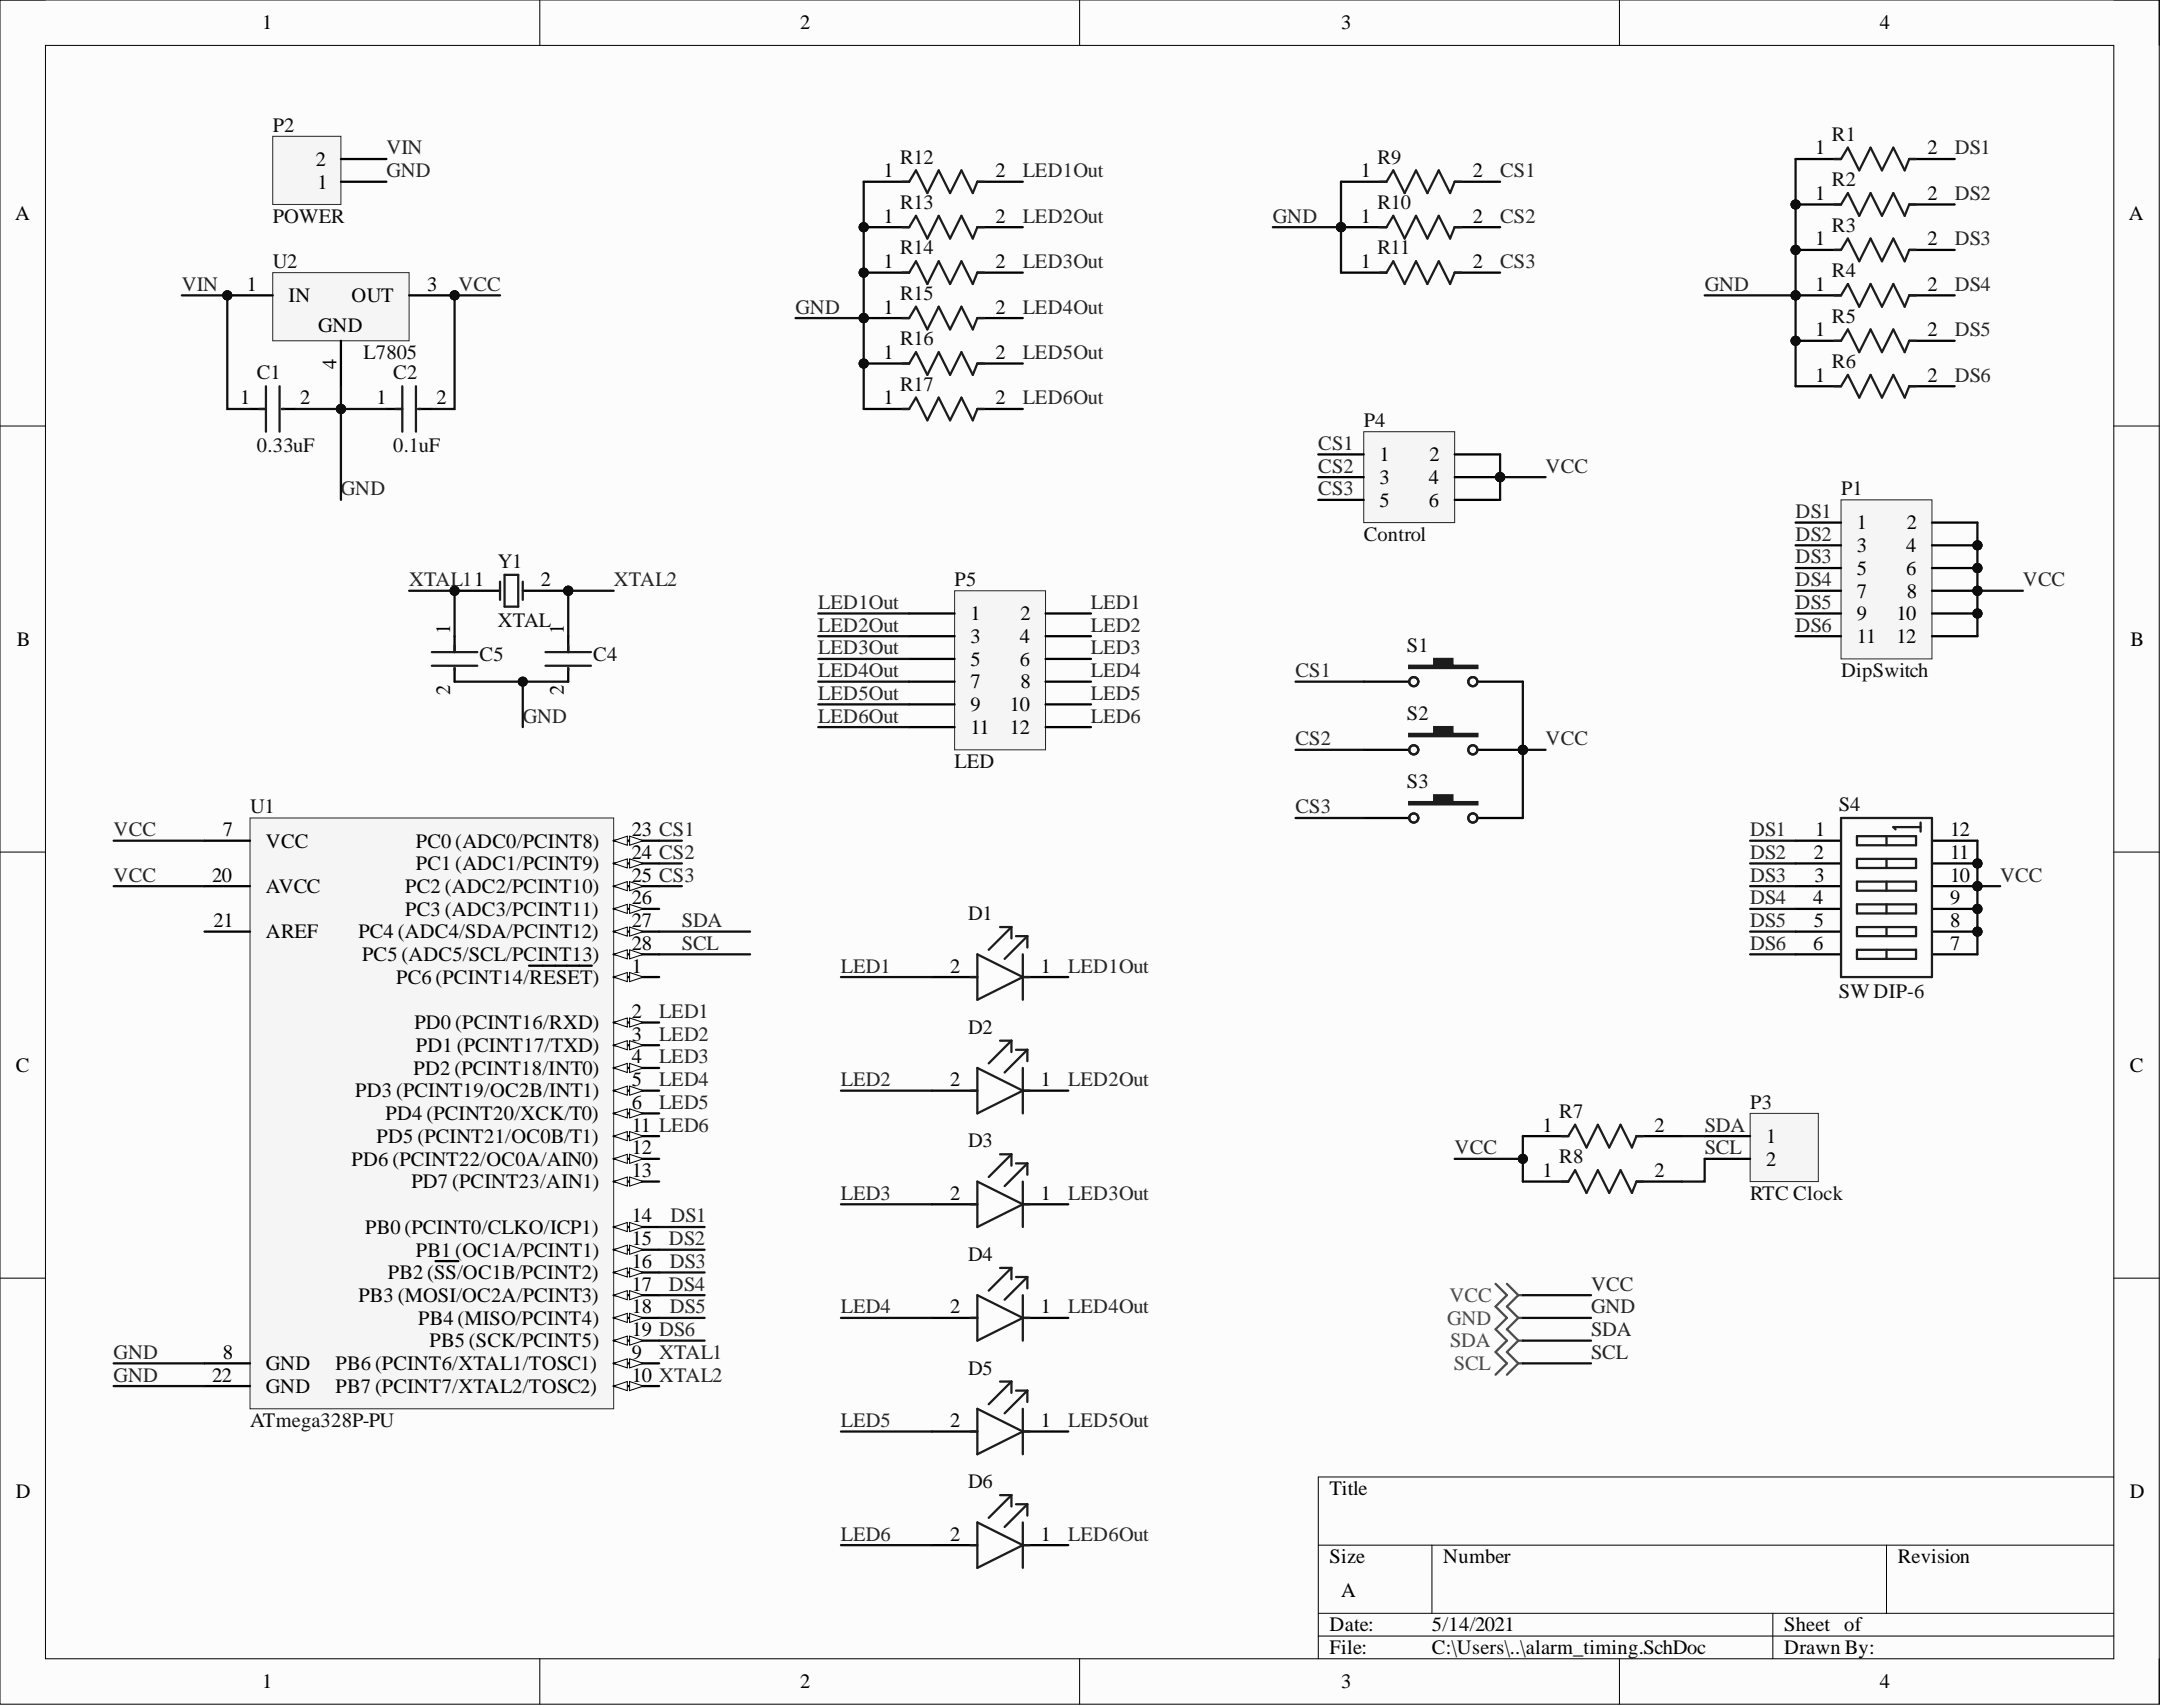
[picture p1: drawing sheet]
<svg xmlns="http://www.w3.org/2000/svg" width="241mm" height="190mm" viewBox="0 0 241 190" stroke-linecap="round" stroke-linejoin="round" font-family="sans-serif">
<defs><g id="words">
<g font-size="2.3">
<text x="29.3" y="3.3">1</text>
<text x="89.3" y="3.3">2</text>
<text x="149.7" y="3.3">3</text>
<text x="209.8" y="3.3">4</text>
<text x="202.6" y="17.2">1</text>
<text x="215.1" y="17.2">2</text>
<text x="35.3" y="18.5">2</text>
<text x="35.4" y="21">1</text>
<text x="98.6" y="19.8">1</text>
<text x="111.1" y="19.8">2</text>
<text x="151.9" y="19.8">1</text>
<text x="164.4" y="19.8">2</text>
<text x="202.6" y="22.3">1</text>
<text x="215.1" y="22.3">2</text>
<text x="1.7" y="24.5">A</text>
<text x="98.6" y="24.8">1</text>
<text x="98.6" y="29.9">1</text>
<text x="111.1" y="24.8">2</text>
<text x="111.1" y="29.9">2</text>
<text x="151.9" y="24.8">1</text>
<text x="151.9" y="29.9">1</text>
<text x="164.4" y="24.8">2</text>
<text x="164.4" y="29.9">2</text>
<text x="202.6" y="27.4">1</text>
<text x="215.1" y="27.4">2</text>
<text x="237.6" y="24.5">A</text>
<text x="27.6" y="32.5">1</text>
<text x="32.2" y="33.7">IN</text>
<text x="39.2" y="33.7">OUT</text>
<text x="47.7" y="32.5">3</text>
<text x="98.6" y="35">1</text>
<text x="111.1" y="35">2</text>
<text x="202.6" y="32.5">1</text>
<text x="215.1" y="32.5">2</text>
<text x="35.5" y="37">GND</text>
<text x="37.5" y="41.2" transform="rotate(-90 37.5 41.2)">4</text>
<text x="98.6" y="40.1">1</text>
<text x="111.1" y="40.1">2</text>
<text x="202.6" y="37.5">1</text>
<text x="215.1" y="37.5">2</text>
<text x="26.8" y="45.1">1</text>
<text x="33.5" y="45.1">2</text>
<text x="42" y="45.1">1</text>
<text x="48.7" y="45.1">2</text>
<text x="98.6" y="45.1">1</text>
<text x="111.1" y="45.1">2</text>
<text x="202.6" y="42.6">1</text>
<text x="215.1" y="42.6">2</text>
<text x="154" y="51.5">1</text>
<text x="159.6" y="51.5">2</text>
<text x="154" y="54">3</text>
<text x="154" y="56.5">5</text>
<text x="159.5" y="54">4</text>
<text x="159.5" y="56.5">6</text>
<text x="207.3" y="59.1">1</text>
<text x="212.8" y="59.1">2</text>
<text x="60.4" y="65.4">2</text>
<text x="207.3" y="61.6">3</text>
<text x="207.3" y="64.2">5</text>
<text x="212.8" y="61.6">4</text>
<text x="212.8" y="64.2">6</text>
<text x="50.2" y="70.7" transform="rotate(-90 50.2 70.7)">1</text>
<text x="62.9" y="70.7" transform="rotate(-90 62.9 70.7)">1</text>
<text x="108.3" y="69.2">1</text>
<text x="108.3" y="71.8">3</text>
<text x="113.8" y="71.8">4</text>
<text x="113.9" y="69.2">2</text>
<text x="207.3" y="66.7">7</text>
<text x="207.3" y="69.2">9</text>
<text x="207.3" y="71.8">11</text>
<text x="211.7" y="69.2">10</text>
<text x="211.7" y="71.8">12</text>
<text x="212.8" y="66.7">8</text>
<text x="1.9" y="72.1">B</text>
<text x="50.2" y="77.6" transform="rotate(-90 50.2 77.6)">2</text>
<text x="62.9" y="77.6" transform="rotate(-90 62.9 77.6)">2</text>
<text x="108.3" y="74.3">5</text>
<text x="108.3" y="76.8">7</text>
<text x="113.8" y="74.3">6</text>
<text x="113.9" y="76.8">8</text>
<text x="237.8" y="72.1">B</text>
<text x="108.3" y="79.4">9</text>
<text x="108.3" y="81.9">11</text>
<text x="112.7" y="79.4">10</text>
<text x="112.7" y="81.9">12</text>
<text x="24.9" y="93.3">7</text>
<text x="29.7" y="94.6">VCC</text>
<text x="46.4" y="94.6">PC0 (ADC0/PCINT8)</text>
<text x="70.5" y="93.3">23 CS1</text>
<text x="70.5" y="95.9">24 CS2</text>
<text x="202.4" y="95.9">2</text>
<text x="202.6" y="93.3">1</text>
<text x="217.7" y="93.3">12</text>
<text x="217.7" y="95.9">11</text>
<text x="23.7" y="98.4">20</text>
<text x="29.7" y="99.7">AVCC</text>
<text x="45.2" y="99.7">PC2 (ADC2/PCINT10)</text>
<text x="46.4" y="97.1">PC1 (ADC1/PCINT9)</text>
<text x="70.5" y="98.4">25 CS3</text>
<text x="70.5" y="100.9">26</text>
<text x="202.3" y="100.9">4</text>
<text x="202.5" y="98.4">3</text>
<text x="217.7" y="98.4">10</text>
<text x="217.7" y="100.9">9</text>
<text x="23.8" y="103.5">21</text>
<text x="29.7" y="104.7">AREF</text>
<text x="40" y="104.7">PC4 (ADC4/SDA/PCINT12)</text>
<text x="40.4" y="107.3">PC5 (ADC5/SCL/PCINT13)</text>
<text x="45.2" y="102.2">PC3 (ADC3/PCINT11)</text>
<text x="70.5" y="103.5">27</text>
<text x="70.5" y="106">28</text>
<text x="202.3" y="106">6</text>
<text x="202.4" y="103.5">5</text>
<text x="217.7" y="103.5">8</text>
<text x="217.7" y="106">7</text>
<text x="44.2" y="109.8">PC6 (PCINT14/RESET)</text>
<text x="70.5" y="108.5">1</text>
<text x="70.5" y="113.6">2</text>
<text x="106" y="108.5">2</text>
<text x="116.2" y="108.5">1</text>
<text x="1.8" y="119.6">C</text>
<text x="46.2" y="119.9">PD2 (PCINT18/INT0)</text>
<text x="46.3" y="114.9">PD0 (PCINT16/RXD)</text>
<text x="46.4" y="117.4">PD1 (PCINT17/TXD)</text>
<text x="70.5" y="116.1">3</text>
<text x="70.5" y="118.7">4</text>
<text x="237.7" y="119.6">C</text>
<text x="39.7" y="122.5">PD3 (PCINT19/OC2B/INT1)</text>
<text x="43" y="125">PD4 (PCINT20/XCK/T0)</text>
<text x="70.5" y="121.2">5</text>
<text x="70.5" y="123.7">6</text>
<text x="106" y="121.2">2</text>
<text x="116.2" y="121.2">1</text>
<text x="39.2" y="130.1">PD6 (PCINT22/OC0A/AIN0)</text>
<text x="42" y="127.6">PD5 (PCINT21/OC0B/T1)</text>
<text x="70.5" y="126.3">11 LED6</text>
<text x="70.5" y="128.8">12</text>
<text x="70.5" y="131.4">13</text>
<text x="172.2" y="126.3">1</text>
<text x="172.2" y="131.4">1</text>
<text x="184.7" y="126.3">2</text>
<text x="184.7" y="131.4">2</text>
<text x="197.1" y="127.6">1</text>
<text x="197.1" y="130.1">2</text>
<text x="40.8" y="137.7">PB0 (PCINT0/CLKO/ICP1)</text>
<text x="45.9" y="132.6">PD7 (PCINT23/AIN1)</text>
<text x="70.5" y="136.4">14</text>
<text x="106" y="133.9">2</text>
<text x="116.2" y="133.9">1</text>
<text x="43.3" y="142.8">PB2 (SS/OC1B/PCINT2)</text>
<text x="46.4" y="140.2">PB1 (OC1A/PCINT1)</text>
<text x="70.5" y="139">15</text>
<text x="70.5" y="141.5">16</text>
<text x="40" y="145.3">PB3 (MOSI/OC2A/PCINT3)</text>
<text x="46.7" y="147.8">PB4 (MISO/PCINT4)</text>
<text x="70.5" y="144">17</text>
<text x="70.5" y="146.6">18</text>
<text x="70.5" y="149.1">19 DS6</text>
<text x="106" y="146.6">2</text>
<text x="116.2" y="146.6">1</text>
<text x="23.7" y="154.2">22</text>
<text x="24.9" y="151.6">8</text>
<text x="29.7" y="152.9">GND</text>
<text x="29.7" y="155.4">GND</text>
<text x="37.5" y="152.9">PB6 (PCINT6/XTAL1/TOSC1)</text>
<text x="37.5" y="155.4">PB7 (PCINT7/XTAL2/TOSC2)</text>
<text x="47.9" y="150.4">PB5 (SCK/PCINT5)</text>
<text x="70.5" y="151.6">9</text>
<text x="70.5" y="154.2">10 XTAL2</text>
<text x="106" y="159.3">2</text>
<text x="116.2" y="159.3">1</text>
<text x="1.8" y="167.2">D</text>
<text x="148.4" y="166.9">Title</text>
<text x="237.7" y="167.2">D</text>
<text x="106" y="171.9">2</text>
<text x="116.2" y="171.9">1</text>
<text x="148.4" y="174.5">Size</text>
<text x="149.7" y="178.3">A</text>
<text x="161.1" y="174.5">Number</text>
<text x="211.8" y="174.5">Revision</text>
<text x="148.4" y="182.1">Date:</text>
<text x="148.4" y="184.6">File:</text>
<text x="159.8" y="182.1">5/14/2021</text>
<text x="159.8" y="184.6">C:\Users\..\alarm_timing.SchDoc</text>
<text x="199.1" y="182.1">Sheet of</text>
<text x="199.1" y="184.6">Drawn By:</text>
<text x="29.3" y="188.4">1</text>
<text x="89.3" y="188.4">2</text>
<text x="149.7" y="188.4">3</text>
<text x="209.8" y="188.4">4</text>
</g>
<g font-size="2.3" fill="#0e0e0e">
<text x="30.4" y="14.7">P2</text>
<text x="204.5" y="15.7">R1</text>
<text x="100.5" y="18.3">R12</text>
<text x="100.5" y="23.3">R13</text>
<text x="153.7" y="18.3">R9</text>
<text x="153.7" y="23.3">R10</text>
<text x="204.5" y="20.8">R2</text>
<text x="30.4" y="29.9">U2</text>
<text x="30.4" y="24.8">POWER</text>
<text x="100.5" y="28.4">R14</text>
<text x="153.7" y="28.4">R11</text>
<text x="204.5" y="25.9">R3</text>
<text x="100.5" y="33.5">R15</text>
<text x="204.5" y="30.9">R4</text>
<text x="40.6" y="40.1">L7805</text>
<text x="100.5" y="38.5">R16</text>
<text x="204.5" y="36">R5</text>
<text x="204.5" y="41.1">R6</text>
<text x="28.7" y="42.3">C1</text>
<text x="43.9" y="42.3">C2</text>
<text x="100.5" y="43.6">R17</text>
<text x="152.2" y="47.7">P4</text>
<text x="28.7" y="50.5">0.33uF</text>
<text x="43.9" y="50.5">0.1uF</text>
<text x="205.5" y="55.3">P1</text>
<text x="55.6" y="63.4">Y1</text>
<text x="106.5" y="65.4">P5</text>
<text x="152.2" y="60.3">Control</text>
<text x="55.6" y="70">XTAL</text>
<text x="53.5" y="73.8">C5</text>
<text x="66.2" y="73.8">C4</text>
<text x="157" y="72.8">S1</text>
<text x="205.5" y="75.6">DipSwitch</text>
<text x="157" y="80.4">S2</text>
<text x="106.5" y="85.7">LED</text>
<text x="157" y="88">S3</text>
<text x="27.9" y="90.8">U1</text>
<text x="205.2" y="90.5">S4</text>
<text x="108.1" y="102.7">D1</text>
<text x="205.2" y="111.3">SW DIP-6</text>
<text x="108.1" y="115.4">D2</text>
<text x="174" y="124.8">R7</text>
<text x="195.3" y="123.7">P3</text>
<text x="108.1" y="128.1">D3</text>
<text x="174" y="129.8">R8</text>
<text x="195.3" y="133.9">RTC Clock</text>
<text x="108.1" y="140.7">D4</text>
<text x="108.1" y="153.4">D5</text>
<text x="27.9" y="159.3">ATmega328P-PU</text>
<text x="108.1" y="166.1">D6</text>
</g>
<g font-size="2.3" fill="#262626">
<text x="43.1" y="17.2">VIN</text>
<text x="218.2" y="17.2">DS1</text>
<text x="43.1" y="19.8">GND</text>
<text x="114.2" y="19.8">LED1Out</text>
<text x="167.4" y="19.8">CS1</text>
<text x="218.2" y="22.3">DS2</text>
<text x="114.2" y="24.8">LED2Out</text>
<text x="114.2" y="29.9">LED3Out</text>
<text x="142.1" y="24.8">GND</text>
<text x="167.4" y="24.8">CS2</text>
<text x="167.4" y="29.9">CS3</text>
<text x="218.2" y="27.4">DS3</text>
<text x="20.3" y="32.5">VIN</text>
<text x="51.2" y="32.5">VCC</text>
<text x="88.8" y="35">GND</text>
<text x="114.2" y="35">LED4Out</text>
<text x="190.3" y="32.5">GND</text>
<text x="218.2" y="32.5">DS4</text>
<text x="114.2" y="40.1">LED5Out</text>
<text x="218.2" y="37.5">DS5</text>
<text x="114.2" y="45.1">LED6Out</text>
<text x="218.2" y="42.6">DS6</text>
<text x="147.1" y="50.2">CS1</text>
<text x="147.1" y="52.7">CS2</text>
<text x="172.5" y="52.7">VCC</text>
<text x="38.1" y="55.3">GND</text>
<text x="147.1" y="55.3">CS3</text>
<text x="200.4" y="57.8">DS1</text>
<text x="45.7" y="65.4">XTAL11</text>
<text x="68.5" y="65.4">XTAL2</text>
<text x="200.4" y="60.3">DS2</text>
<text x="200.4" y="62.9">DS3</text>
<text x="200.4" y="65.4">DS4</text>
<text x="225.8" y="65.4">VCC</text>
<text x="91.3" y="68">LED1Out</text>
<text x="91.3" y="70.5">LED2Out</text>
<text x="121.8" y="68">LED1</text>
<text x="121.8" y="70.5">LED2</text>
<text x="200.4" y="68">DS5</text>
<text x="200.4" y="70.5">DS6</text>
<text x="91.3" y="73">LED3Out</text>
<text x="91.3" y="75.6">LED4Out</text>
<text x="121.8" y="73">LED3</text>
<text x="121.8" y="75.6">LED4</text>
<text x="144.6" y="75.6">CS1</text>
<text x="58.3" y="80.6">GND</text>
<text x="91.3" y="78.1">LED5Out</text>
<text x="91.3" y="80.6">LED6Out</text>
<text x="121.8" y="78.1">LED5</text>
<text x="121.8" y="80.6">LED6</text>
<text x="144.6" y="83.2">CS2</text>
<text x="172.5" y="83.2">VCC</text>
<text x="12.7" y="93.3">VCC</text>
<text x="144.6" y="90.8">CS3</text>
<text x="195.3" y="93.3">DS1</text>
<text x="195.3" y="95.9">DS2</text>
<text x="12.7" y="98.4">VCC</text>
<text x="195.3" y="98.4">DS3</text>
<text x="195.3" y="100.9">DS4</text>
<text x="223.2" y="98.4">VCC</text>
<text x="76.1" y="103.5">SDA</text>
<text x="76.1" y="106">SCL</text>
<text x="195.3" y="103.5">DS5</text>
<text x="195.3" y="106">DS6</text>
<text x="73.6" y="113.6">LED1</text>
<text x="93.9" y="108.5">LED1</text>
<text x="119.2" y="108.5">LED1Out</text>
<text x="73.6" y="116.1">LED2</text>
<text x="73.6" y="118.7">LED3</text>
<text x="73.6" y="121.2">LED4</text>
<text x="73.6" y="123.7">LED5</text>
<text x="93.9" y="121.2">LED2</text>
<text x="119.2" y="121.2">LED2Out</text>
<text x="162.4" y="128.8">VCC</text>
<text x="190.3" y="126.3">SDA</text>
<text x="190.3" y="128.8">SCL</text>
<text x="74.8" y="136.4">DS1</text>
<text x="93.9" y="133.9">LED3</text>
<text x="119.2" y="133.9">LED3Out</text>
<text x="74.7" y="139">DS2</text>
<text x="74.8" y="141.5">DS3</text>
<text x="74.7" y="144">DS4</text>
<text x="74.8" y="146.6">DS5</text>
<text x="93.9" y="146.6">LED4</text>
<text x="119.2" y="146.6">LED4Out</text>
<text x="177.6" y="144">VCC</text>
<text x="177.6" y="146.6">GND</text>
<text x="177.6" y="149.1">SDA</text>
<text x="12.7" y="151.6">GND</text>
<text x="12.7" y="154.2">GND</text>
<text x="73.6" y="151.6">XTAL1</text>
<text x="177.6" y="151.6">SCL</text>
<text x="93.9" y="159.3">LED5</text>
<text x="119.2" y="159.3">LED5Out</text>
<text x="93.9" y="171.9">LED6</text>
<text x="119.2" y="171.9">LED6Out</text>
</g>
<g font-size="2.3" fill="#4c4c4c">
<text x="161.5" y="147.8">GND</text>
<text x="161.8" y="145.3">VCC</text>
<text x="161.8" y="150.4">SDA</text>
<text x="162.3" y="152.9">SCL</text>
</g>
</g></defs>
<path d="M0 0h241v190.2h-241z" fill-rule="evenodd" fill="#fcfcfc"/>
<path d="M0 0h241v190.2h-241z" fill="none" stroke="#000" stroke-width=".11"/>
<path d="M5.1 5.1h230.8v180h-230.8z" fill-rule="evenodd" fill="#fcfcfc"/>
<g fill="none" stroke="#000" stroke-width=".11">
<path d="M0 0h5.1M60.2 0v5.1M120.5 0v5.1M180.7 0v5.1M235.9 0h5.1v5.1M5.1 5.1h230.8v180h-230.8zM0 47.5h5.1M235.9 47.5h5.1M0 95.1h5.1M235.9 95.1h5.1M0 142.6h5.1M235.9 142.6h5.1"/>
<path d="M147.1 172.4h88.8M159.8 172.4v7.6M210.6 172.4v7.6M235.9 164.8h-88.8v20.3M60.2 185.1v5.1M120.5 185.1v5.1M147.1 180h88.8M147.1 182.6h88.8M180.7 185.1v5.1M197.9 180v5.1M241 185.1v5.1"/>
</g>
<path d="M27.9 91.3h40.6v65.9h-40.6z" fill-rule="evenodd" fill="#f5f5f5"/>
<path d="M27.9 91.3h40.6v65.9h-40.6z" fill="none" stroke="#262626" stroke-width=".11"/>
<path d="M68.5 109h5.1" fill="none" stroke="#000" stroke-width=".25"/>
<path d="M68.5 109l1.5-.5v1z" fill="#fbfbfb"/>
<path d="M68.5 109l1.5-.5v1z" fill="none" stroke="#000" stroke-width=".11"/>
<path d="M70.3 108.5l1.5 .5-1.5 .5z" fill="#fbfbfb"/>
<path d="M70.3 108.5l1.5 .5-1.5 .5z" fill="none" stroke="#000" stroke-width=".11"/>
<path d="M59 107.8h7.1M68.5 114.1h5.1" fill="none" stroke="#000" stroke-width=".25"/>
<path d="M68.5 114.1l1.5-.5v1z" fill="#fbfbfb"/>
<path d="M68.5 114.1l1.5-.5v1z" fill="none" stroke="#000" stroke-width=".11"/>
<path d="M70.3 113.6l1.5 .5-1.5 .5z" fill="#fbfbfb"/>
<path d="M70.3 113.6l1.5 .5-1.5 .5z" fill="none" stroke="#000" stroke-width=".11"/>
<path d="M68.5 116.6h5.1" fill="none" stroke="#000" stroke-width=".25"/>
<path d="M68.5 116.6l1.5-.5v1.1z" fill="#fbfbfb"/>
<path d="M68.5 116.6l1.5-.5v1.1z" fill="none" stroke="#000" stroke-width=".11"/>
<path d="M70.3 116.1l1.5 .5-1.5 .6z" fill="#fbfbfb"/>
<path d="M70.3 116.1l1.5 .5-1.5 .6z" fill="none" stroke="#000" stroke-width=".11"/>
<path d="M68.5 119.2h5.1" fill="none" stroke="#000" stroke-width=".25"/>
<path d="M68.5 119.2l1.5-.5v1z" fill="#fbfbfb"/>
<path d="M68.5 119.2l1.5-.5v1z" fill="none" stroke="#000" stroke-width=".11"/>
<path d="M70.3 118.7l1.5 .5-1.5 .5z" fill="#fbfbfb"/>
<path d="M70.3 118.7l1.5 .5-1.5 .5z" fill="none" stroke="#000" stroke-width=".11"/>
<path d="M68.5 121.7h5.1" fill="none" stroke="#000" stroke-width=".25"/>
<path d="M68.5 121.7l1.5-.5v1z" fill="#fbfbfb"/>
<path d="M68.5 121.7l1.5-.5v1z" fill="none" stroke="#000" stroke-width=".11"/>
<path d="M70.3 121.2l1.5 .5-1.5 .5z" fill="#fbfbfb"/>
<path d="M70.3 121.2l1.5 .5-1.5 .5z" fill="none" stroke="#000" stroke-width=".11"/>
<path d="M68.5 124.3h5.1" fill="none" stroke="#000" stroke-width=".25"/>
<path d="M68.5 124.3l1.5-.6v1.1z" fill="#fbfbfb"/>
<path d="M68.5 124.3l1.5-.6v1.1z" fill="none" stroke="#000" stroke-width=".11"/>
<path d="M70.3 123.7l1.5 .6-1.5 .5z" fill="#fbfbfb"/>
<path d="M70.3 123.7l1.5 .6-1.5 .5z" fill="none" stroke="#000" stroke-width=".11"/>
<path d="M22.8 93.8h5.1M22.8 152.1h5.1M68.5 152.1h5.1" fill="none" stroke="#000" stroke-width=".25"/>
<path d="M68.5 152.1l1.5-.5v1.1z" fill="#fbfbfb"/>
<path d="M68.5 152.1l1.5-.5v1.1z" fill="none" stroke="#000" stroke-width=".11"/>
<path d="M70.3 151.6l1.5 .5-1.5 .6z" fill="#fbfbfb"/>
<path d="M70.3 151.6l1.5 .5-1.5 .6z" fill="none" stroke="#000" stroke-width=".11"/>
<path d="M68.5 154.7h5.1" fill="none" stroke="#000" stroke-width=".25"/>
<path d="M68.5 154.7l1.5-.5v1z" fill="#fbfbfb"/>
<path d="M68.5 154.7l1.5-.5v1z" fill="none" stroke="#000" stroke-width=".11"/>
<path d="M70.3 154.2l1.5 .5-1.5 .5z" fill="#fbfbfb"/>
<path d="M70.3 154.2l1.5 .5-1.5 .5z" fill="none" stroke="#000" stroke-width=".11"/>
<path d="M68.5 126.8h5.1" fill="none" stroke="#000" stroke-width=".25"/>
<path d="M68.5 126.8l1.5-.5v1z" fill="#fbfbfb"/>
<path d="M68.5 126.8l1.5-.5v1z" fill="none" stroke="#000" stroke-width=".11"/>
<path d="M70.3 126.3l1.5 .5-1.5 .5z" fill="#fbfbfb"/>
<path d="M70.3 126.3l1.5 .5-1.5 .5z" fill="none" stroke="#000" stroke-width=".11"/>
<path d="M68.5 129.3h5.1" fill="none" stroke="#000" stroke-width=".25"/>
<path d="M68.5 129.3l1.5-.5v1z" fill="#fbfbfb"/>
<path d="M68.5 129.3l1.5-.5v1z" fill="none" stroke="#000" stroke-width=".11"/>
<path d="M70.3 128.8l1.5 .5-1.5 .5z" fill="#fbfbfb"/>
<path d="M70.3 128.8l1.5 .5-1.5 .5z" fill="none" stroke="#000" stroke-width=".11"/>
<path d="M68.5 131.9h5.1" fill="none" stroke="#000" stroke-width=".25"/>
<path d="M68.5 131.9l1.5-.5v1z" fill="#fbfbfb"/>
<path d="M68.5 131.9l1.5-.5v1z" fill="none" stroke="#000" stroke-width=".11"/>
<path d="M70.3 131.4l1.5 .5-1.5 .5z" fill="#fbfbfb"/>
<path d="M70.3 131.4l1.5 .5-1.5 .5z" fill="none" stroke="#000" stroke-width=".11"/>
<path d="M68.5 136.9h5.1" fill="none" stroke="#000" stroke-width=".25"/>
<path d="M68.5 136.9l1.5-.5v1z" fill="#fbfbfb"/>
<path d="M68.5 136.9l1.5-.5v1z" fill="none" stroke="#000" stroke-width=".11"/>
<path d="M70.3 136.4l1.5 .5-1.5 .5z" fill="#fbfbfb"/>
<path d="M70.3 136.4l1.5 .5-1.5 .5z" fill="none" stroke="#000" stroke-width=".11"/>
<path d="M68.5 139.5h5.1" fill="none" stroke="#000" stroke-width=".25"/>
<path d="M68.5 139.5l1.5-.5v1z" fill="#fbfbfb"/>
<path d="M68.5 139.5l1.5-.5v1z" fill="none" stroke="#000" stroke-width=".11"/>
<path d="M70.3 139l1.5 .5-1.5 .5z" fill="#fbfbfb"/>
<path d="M70.3 139l1.5 .5-1.5 .5z" fill="none" stroke="#000" stroke-width=".11"/>
<path d="M68.5 142h5.1" fill="none" stroke="#000" stroke-width=".25"/>
<path d="M68.5 142l1.5-.5v1z" fill="#fbfbfb"/>
<path d="M68.5 142l1.5-.5v1z" fill="none" stroke="#000" stroke-width=".11"/>
<path d="M70.3 141.5l1.5 .5-1.5 .5z" fill="#fbfbfb"/>
<path d="M70.3 141.5l1.5 .5-1.5 .5z" fill="none" stroke="#000" stroke-width=".11"/>
<path d="M48.6 140.7h2.6M68.5 144.5h5.1" fill="none" stroke="#000" stroke-width=".25"/>
<path d="M68.5 144.5l1.5-.5v1z" fill="#fbfbfb"/>
<path d="M68.5 144.5l1.5-.5v1z" fill="none" stroke="#000" stroke-width=".11"/>
<path d="M70.3 144l1.5 .5-1.5 .5z" fill="#fbfbfb"/>
<path d="M70.3 144l1.5 .5-1.5 .5z" fill="none" stroke="#000" stroke-width=".11"/>
<path d="M68.5 147.1h5.1" fill="none" stroke="#000" stroke-width=".25"/>
<path d="M68.5 147.1l1.5-.5v1z" fill="#fbfbfb"/>
<path d="M68.5 147.1l1.5-.5v1z" fill="none" stroke="#000" stroke-width=".11"/>
<path d="M70.3 146.6l1.5 .5-1.5 .5z" fill="#fbfbfb"/>
<path d="M70.3 146.6l1.5 .5-1.5 .5z" fill="none" stroke="#000" stroke-width=".11"/>
<path d="M68.5 149.6h5.1" fill="none" stroke="#000" stroke-width=".25"/>
<path d="M68.5 149.6l1.5-.5v1z" fill="#fbfbfb"/>
<path d="M68.5 149.6l1.5-.5v1z" fill="none" stroke="#000" stroke-width=".11"/>
<path d="M70.3 149.1l1.5 .5-1.5 .5z" fill="#fbfbfb"/>
<path d="M70.3 149.1l1.5 .5-1.5 .5z" fill="none" stroke="#000" stroke-width=".11"/>
<path d="M22.8 98.9h5.1M68.5 93.8h5.1M22.8 104h5.1M22.8 154.7h5.1" fill="none" stroke="#000" stroke-width=".25"/>
<path d="M68.5 93.8l1.5-.5v1z" fill="#fbfbfb"/>
<path d="M68.5 93.8l1.5-.5v1z" fill="none" stroke="#000" stroke-width=".11"/>
<path d="M70.3 93.3l1.5 .5-1.5 .5z" fill="#fbfbfb"/>
<path d="M70.3 93.3l1.5 .5-1.5 .5z" fill="none" stroke="#000" stroke-width=".11"/>
<path d="M68.5 96.4h5.1" fill="none" stroke="#000" stroke-width=".25"/>
<path d="M68.5 96.4l1.5-.5v1z" fill="#fbfbfb"/>
<path d="M68.5 96.4l1.5-.5v1z" fill="none" stroke="#000" stroke-width=".11"/>
<path d="M70.3 95.9l1.5 .5-1.5 .5z" fill="#fbfbfb"/>
<path d="M70.3 95.9l1.5 .5-1.5 .5z" fill="none" stroke="#000" stroke-width=".11"/>
<path d="M68.5 98.9h5.1" fill="none" stroke="#000" stroke-width=".25"/>
<path d="M68.5 98.9l1.5-.5v1z" fill="#fbfbfb"/>
<path d="M68.5 98.9l1.5-.5v1z" fill="none" stroke="#000" stroke-width=".11"/>
<path d="M70.3 98.4l1.5 .5-1.5 .5z" fill="#fbfbfb"/>
<path d="M70.3 98.4l1.5 .5-1.5 .5z" fill="none" stroke="#000" stroke-width=".11"/>
<path d="M68.5 101.4h5.1" fill="none" stroke="#000" stroke-width=".25"/>
<path d="M68.5 101.4l1.5-.5v1z" fill="#fbfbfb"/>
<path d="M68.5 101.4l1.5-.5v1z" fill="none" stroke="#000" stroke-width=".11"/>
<path d="M70.3 100.9l1.5 .5-1.5 .5z" fill="#fbfbfb"/>
<path d="M70.3 100.9l1.5 .5-1.5 .5z" fill="none" stroke="#000" stroke-width=".11"/>
<path d="M68.5 104h5.1" fill="none" stroke="#000" stroke-width=".25"/>
<path d="M68.5 104l1.5-.5v1z" fill="#fbfbfb"/>
<path d="M68.5 104l1.5-.5v1z" fill="none" stroke="#000" stroke-width=".11"/>
<path d="M70.3 103.5l1.5 .5-1.5 .5z" fill="#fbfbfb"/>
<path d="M70.3 103.5l1.5 .5-1.5 .5z" fill="none" stroke="#000" stroke-width=".11"/>
<path d="M68.5 106.5h5.1" fill="none" stroke="#000" stroke-width=".25"/>
<path d="M68.5 106.5l1.5-.5v1z" fill="#fbfbfb"/>
<path d="M68.5 106.5l1.5-.5v1z" fill="none" stroke="#000" stroke-width=".11"/>
<path d="M70.3 106l1.5 .5-1.5 .5z" fill="#fbfbfb"/>
<path d="M70.3 106l1.5 .5-1.5 .5z" fill="none" stroke="#000" stroke-width=".11"/>
<circle cx="25.4" cy="33" r=".51" fill="#0e0e0e"/>
<circle cx="25.4" cy="33" r=".51" fill="none" stroke="#0e0e0e" stroke-width=".11"/>
<circle cx="50.7" cy="33" r=".51" fill="#0e0e0e"/>
<circle cx="50.7" cy="33" r=".51" fill="none" stroke="#0e0e0e" stroke-width=".11"/>
<path d="M30.4 30.4h15.3v7.6h-15.3z" fill-rule="evenodd" fill="#f5f5f5"/>
<path d="M30.4 30.4h15.3v7.6h-15.3z" fill="none" stroke="#262626" stroke-width=".11"/>
<path d="M25.4 33h5" fill="none" stroke="#000" stroke-width=".25"/>
<circle cx="25.4" cy="33" r=".51" fill="#0e0e0e"/>
<circle cx="25.4" cy="33" r=".51" fill="none" stroke="#0e0e0e" stroke-width=".11"/>
<path d="M38.1 38v5.1M45.7 33h5" fill="none" stroke="#000" stroke-width=".25"/>
<circle cx="50.7" cy="33" r=".51" fill="#0e0e0e"/>
<circle cx="50.7" cy="33" r=".51" fill="none" stroke="#0e0e0e" stroke-width=".11"/>
<path d="M200.4 17.7h5.1M213.1 17.7h5.1M27.9 45.6h1.8M31.5 45.6h1.5M43.1 45.6h1.8M46.7 45.6h1.5" fill="none" stroke="#000" stroke-width=".25"/>
<path d="M204.7 17.7h.8l.7-1.2 1.3 2.5 1.3-2.5 1.2 2.5 1.3-2.5 1.3 2.5 .5-1.3h.7M28.9 45.6h.8M29.7 43.1v5.1M31.2 43.1v5.1M31.5 45.6h.2M44.1 45.6h.8M44.9 43.1v5.1M46.4 43.1v5.1M46.7 45.6h.2" fill="none" stroke="#1c1c1c" stroke-width=".25"/>
<circle cx="200.4" cy="22.8" r=".51" fill="#0e0e0e"/>
<circle cx="200.4" cy="22.8" r=".51" fill="none" stroke="#0e0e0e" stroke-width=".11"/>
<path d="M200.4 22.8h5.1" fill="none" stroke="#000" stroke-width=".25"/>
<circle cx="200.4" cy="22.8" r=".51" fill="#0e0e0e"/>
<circle cx="200.4" cy="22.8" r=".51" fill="none" stroke="#0e0e0e" stroke-width=".11"/>
<path d="M213.1 22.8h5.1" fill="none" stroke="#000" stroke-width=".25"/>
<path d="M204.7 22.8h.8l.7-1.2 1.3 2.5 1.3-2.5 1.2 2.5 1.3-2.5 1.3 2.5 .5-1.3h.7" fill="none" stroke="#1c1c1c" stroke-width=".25"/>
<circle cx="200.4" cy="27.9" r=".51" fill="#0e0e0e"/>
<circle cx="200.4" cy="27.9" r=".51" fill="none" stroke="#0e0e0e" stroke-width=".11"/>
<path d="M200.4 27.9h5.1" fill="none" stroke="#000" stroke-width=".25"/>
<circle cx="200.4" cy="27.9" r=".51" fill="#0e0e0e"/>
<circle cx="200.4" cy="27.9" r=".51" fill="none" stroke="#0e0e0e" stroke-width=".11"/>
<path d="M213.1 27.9h5.1" fill="none" stroke="#000" stroke-width=".25"/>
<path d="M204.7 27.9h.8l.7-1.3 1.3 2.6 1.3-2.6 1.2 2.6 1.3-2.6 1.3 2.6 .5-1.3h.7" fill="none" stroke="#1c1c1c" stroke-width=".25"/>
<circle cx="200.4" cy="33" r=".51" fill="#0e0e0e"/>
<circle cx="200.4" cy="33" r=".51" fill="none" stroke="#0e0e0e" stroke-width=".11"/>
<path d="M200.4 33h5.1" fill="none" stroke="#000" stroke-width=".25"/>
<circle cx="200.4" cy="33" r=".51" fill="#0e0e0e"/>
<circle cx="200.4" cy="33" r=".51" fill="none" stroke="#0e0e0e" stroke-width=".11"/>
<path d="M213.1 33h5.1" fill="none" stroke="#000" stroke-width=".25"/>
<path d="M204.7 33h.8l.7-1.3 1.3 2.5 1.3-2.5 1.2 2.5 1.3-2.5 1.3 2.5 .5-1.2h.7" fill="none" stroke="#1c1c1c" stroke-width=".25"/>
<circle cx="200.4" cy="38" r=".51" fill="#0e0e0e"/>
<circle cx="200.4" cy="38" r=".51" fill="none" stroke="#0e0e0e" stroke-width=".11"/>
<path d="M200.4 38h5.1" fill="none" stroke="#000" stroke-width=".25"/>
<circle cx="200.4" cy="38" r=".51" fill="#0e0e0e"/>
<circle cx="200.4" cy="38" r=".51" fill="none" stroke="#0e0e0e" stroke-width=".11"/>
<path d="M213.1 38h5.1M200.4 43.1h5.1M213.1 43.1h5.1" fill="none" stroke="#000" stroke-width=".25"/>
<path d="M204.7 38h.8l.7-1.2 1.3 2.5 1.3-2.5 1.2 2.5 1.3-2.5 1.3 2.5 .5-1.3h.7M204.7 43.1h.8l.7-1.3 1.3 2.6 1.3-2.6 1.2 2.6 1.3-2.6 1.3 2.6 .5-1.3h.7" fill="none" stroke="#1c1c1c" stroke-width=".25"/>
<path d="M30.4 15.2h7.7v7.6h-7.7z" fill-rule="evenodd" fill="#f5f5f5"/>
<path d="M30.4 15.2h7.7v7.6h-7.7z" fill="none" stroke="#262626" stroke-width=".11"/>
<path d="M38.1 17.7h5M38.1 20.3h5" fill="none" stroke="#000" stroke-width=".25"/>
<path d="M195.3 124.3h7.6v7.6h-7.6z" fill-rule="evenodd" fill="#f5f5f5"/>
<path d="M195.3 124.3h7.6v7.6h-7.6z" fill="none" stroke="#262626" stroke-width=".11"/>
<path d="M149.7 20.3h5M162.4 20.3h5M170 126.8h5M170 131.9h5M182.6 126.8h5.1M182.6 131.9h5.1M190.3 126.8h5M190.3 129.3h5" fill="none" stroke="#000" stroke-width=".25"/>
<path d="M154 20.3h.7l.8-1.3 1.3 2.6 1.2-2.6 1.3 2.6 1.3-2.6 1.2 2.6 .6-1.3h.7M174.3 126.8h.7l.8-1.3 1.3 2.6 1.2-2.6 1.3 2.6 1.3-2.6 1.2 2.6 .5-1.3h.8M174.3 131.9h.7l.8-1.3 1.3 2.5 1.2-2.5 1.3 2.5 1.3-2.5 1.2 2.5 .5-1.2h.8" fill="none" stroke="#1c1c1c" stroke-width=".25"/>
<circle cx="149.7" cy="25.4" r=".51" fill="#0e0e0e"/>
<circle cx="149.7" cy="25.4" r=".51" fill="none" stroke="#0e0e0e" stroke-width=".11"/>
<path d="M149.7 25.4h5" fill="none" stroke="#000" stroke-width=".25"/>
<circle cx="149.7" cy="25.4" r=".51" fill="#0e0e0e"/>
<circle cx="149.7" cy="25.4" r=".51" fill="none" stroke="#0e0e0e" stroke-width=".11"/>
<path d="M149.7 30.4h5M162.4 25.4h5M162.4 30.4h5" fill="none" stroke="#000" stroke-width=".25"/>
<path d="M154 25.4h.7l.8-1.3 1.3 2.5 1.2-2.5 1.3 2.5 1.3-2.5 1.2 2.5 .6-1.2h.7M154 30.4h.7l.8-1.2 1.3 2.5 1.2-2.5 1.3 2.5 1.3-2.5 1.2 2.5 .6-1.3h.7" fill="none" stroke="#1c1c1c" stroke-width=".25"/>
<path d="M106.5 65.9h10.2v17.8h-10.2z" fill-rule="evenodd" fill="#f5f5f5"/>
<path d="M106.5 65.9h10.2v17.8h-10.2z" fill="none" stroke="#262626" stroke-width=".11"/>
<g fill="none" stroke="#000" stroke-width=".25">
<path d="M96.4 20.3h5.1M109.1 20.3h5.1M101.5 68.5h5M101.5 71h5M101.5 73.5h5M101.5 76.1h5M101.5 78.6h5M116.7 68.5h5.1M116.7 71h5.1M116.7 73.5h5.1M116.7 76.1h5.1M116.7 78.6h5.1"/>
<path d="M101.5 81.1h5M116.7 81.1h5.1"/>
</g>
<path d="M100.7 20.3h.8l.7-1.3 1.3 2.6 1.3-2.6 1.2 2.6 1.3-2.6 1.3 2.6 .5-1.3h.7" fill="none" stroke="#1c1c1c" stroke-width=".25"/>
<circle cx="96.4" cy="25.4" r=".51" fill="#0e0e0e"/>
<circle cx="96.4" cy="25.4" r=".51" fill="none" stroke="#0e0e0e" stroke-width=".11"/>
<path d="M96.4 25.4h5.1" fill="none" stroke="#000" stroke-width=".25"/>
<circle cx="96.4" cy="25.4" r=".51" fill="#0e0e0e"/>
<circle cx="96.4" cy="25.4" r=".51" fill="none" stroke="#0e0e0e" stroke-width=".11"/>
<path d="M109.1 25.4h5.1" fill="none" stroke="#000" stroke-width=".25"/>
<path d="M100.7 25.4h.8l.7-1.3 1.3 2.5 1.3-2.5 1.2 2.5 1.3-2.5 1.3 2.5 .5-1.2h.7" fill="none" stroke="#1c1c1c" stroke-width=".25"/>
<circle cx="96.4" cy="30.4" r=".51" fill="#0e0e0e"/>
<circle cx="96.4" cy="30.4" r=".51" fill="none" stroke="#0e0e0e" stroke-width=".11"/>
<path d="M96.4 30.4h5.1" fill="none" stroke="#000" stroke-width=".25"/>
<circle cx="96.4" cy="30.4" r=".51" fill="#0e0e0e"/>
<circle cx="96.4" cy="30.4" r=".51" fill="none" stroke="#0e0e0e" stroke-width=".11"/>
<path d="M109.1 30.4h5.1" fill="none" stroke="#000" stroke-width=".25"/>
<path d="M100.7 30.4h.8l.7-1.2 1.3 2.5 1.3-2.5 1.2 2.5 1.3-2.5 1.3 2.5 .5-1.3h.7" fill="none" stroke="#1c1c1c" stroke-width=".25"/>
<circle cx="96.4" cy="35.5" r=".51" fill="#0e0e0e"/>
<circle cx="96.4" cy="35.5" r=".51" fill="none" stroke="#0e0e0e" stroke-width=".11"/>
<path d="M96.4 35.5h5.1" fill="none" stroke="#000" stroke-width=".25"/>
<circle cx="96.4" cy="35.5" r=".51" fill="#0e0e0e"/>
<circle cx="96.4" cy="35.5" r=".51" fill="none" stroke="#0e0e0e" stroke-width=".11"/>
<path d="M109.1 35.5h5.1" fill="none" stroke="#000" stroke-width=".25"/>
<path d="M100.7 35.5h.8l.7-1.3 1.3 2.6 1.3-2.6 1.2 2.6 1.3-2.6 1.3 2.6 .5-1.3h.7" fill="none" stroke="#1c1c1c" stroke-width=".25"/>
<circle cx="96.4" cy="40.6" r=".51" fill="#0e0e0e"/>
<circle cx="96.4" cy="40.6" r=".51" fill="none" stroke="#0e0e0e" stroke-width=".11"/>
<path d="M96.4 40.6h5.1" fill="none" stroke="#000" stroke-width=".25"/>
<circle cx="96.4" cy="40.6" r=".51" fill="#0e0e0e"/>
<circle cx="96.4" cy="40.6" r=".51" fill="none" stroke="#0e0e0e" stroke-width=".11"/>
<g fill="none" stroke="#000" stroke-width=".25">
<path d="M96.4 45.6h5.1M109.1 40.6h5.1M109.1 45.6h5.1M104 109h5.1M114.2 109h5M104 121.7h5.1M104 134.4h5.1M114.2 121.7h5M114.2 134.4h5M104 147.1h5.1M104 159.8h5.1M114.2 147.1h5"/>
<path d="M114.2 159.8h5M104 172.4h5.1M114.2 172.4h5"/>
</g>
<g fill="none" stroke="#1c1c1c" stroke-width=".25">
<path d="M100.7 40.6h.8l.7-1.3 1.3 2.5 1.3-2.5 1.2 2.5 1.3-2.5 1.3 2.5 .5-1.2h.7M100.7 45.6h.8l.7-1.2 1.3 2.5 1.3-2.5 1.2 2.5 1.3-2.5 1.3 2.5 .5-1.3h.7M108.3 109h.8M109.1 106.5l5.1 2.5-5.1 2.6zM109.1 119.2l5.1 2.5-5.1 2.6zM111.6 103.5h1.3M111.6 116.1h1.3M112.9 103.5l-2.6 2.5M112.9 103.5v1.2M112.9 116.1v1.3M112.9 116.1l-2.6 2.6M113.4 104.5h1.3"/>
<path d="M113.4 117.2h1.3M114.2 106.5v5.1M114.2 119.2v5.1M114.2 109h.7M114.7 104.5l-2.6 2.5M114.7 104.5v1.2M114.7 117.2v1.2M114.7 117.2l-2.6 2.5M108.3 121.7h.8M108.3 134.4h.8M109.1 131.9l5.1 2.5-5.1 2.5zM111.6 128.8h1.3"/>
<path d="M112.9 128.8v1.3M112.9 128.8l-2.6 2.6M113.4 129.8h1.3M114.2 131.9v5M114.2 121.7h.7M114.2 134.4h.7M114.7 129.8v1.3M114.7 129.8l-2.6 2.6M108.3 147.1h.8M108.3 159.8h.8M109.1 144.5l5.1 2.6-5.1 2.5zM109.1 157.2l5.1 2.6-5.1 2.5z"/>
<path d="M111.6 141.5h1.3M111.6 154.2h1.3M112.9 141.5v1.3M112.9 154.2v1.2M112.9 141.5l-2.6 2.5M112.9 154.2l-2.6 2.5M113.4 142.5h1.3M113.4 155.2h1.3M114.2 144.5v5.1M114.2 157.2v5.1M114.2 147.1h.7M114.2 159.8h.7"/>
<path d="M114.7 142.5v1.3M114.7 155.2v1.3M114.7 142.5l-2.6 2.5M114.7 155.2l-2.6 2.5M108.3 172.4h.8M109.1 169.9l5.1 2.5-5.1 2.6zM111.6 166.9h1.3M112.9 166.9v1.2M112.9 166.9l-2.6 2.5M113.4 167.9h1.3M114.2 169.9v5.1M114.2 172.4h.7"/>
<path d="M114.7 167.9v1.2M114.7 167.9l-2.6 2.5"/>
</g>
<circle cx="220.7" cy="96.4" r=".51" fill="#0e0e0e"/>
<circle cx="220.7" cy="96.4" r=".51" fill="none" stroke="#0e0e0e" stroke-width=".11"/>
<circle cx="220.7" cy="98.9" r=".51" fill="#0e0e0e"/>
<circle cx="220.7" cy="98.9" r=".51" fill="none" stroke="#0e0e0e" stroke-width=".11"/>
<circle cx="220.7" cy="101.4" r=".51" fill="#0e0e0e"/>
<circle cx="220.7" cy="101.4" r=".51" fill="none" stroke="#0e0e0e" stroke-width=".11"/>
<circle cx="220.7" cy="104" r=".51" fill="#0e0e0e"/>
<circle cx="220.7" cy="104" r=".51" fill="none" stroke="#0e0e0e" stroke-width=".11"/>
<path d="M200.4 93.8h5.1M200.4 96.4h5.1M200.4 98.9h5.1M215.6 93.8h5.1M215.6 96.4h5.1M200.4 101.4h5.1M200.4 104h5.1M200.4 106.5h5.1" fill="none" stroke="#000" stroke-width=".25"/>
<circle cx="220.7" cy="96.4" r=".51" fill="#0e0e0e"/>
<circle cx="220.7" cy="96.4" r=".51" fill="none" stroke="#0e0e0e" stroke-width=".11"/>
<path d="M215.6 98.9h5.1" fill="none" stroke="#000" stroke-width=".25"/>
<circle cx="220.7" cy="98.9" r=".51" fill="#0e0e0e"/>
<circle cx="220.7" cy="98.9" r=".51" fill="none" stroke="#0e0e0e" stroke-width=".11"/>
<path d="M215.6 101.4h5.1" fill="none" stroke="#000" stroke-width=".25"/>
<circle cx="220.7" cy="101.4" r=".51" fill="#0e0e0e"/>
<circle cx="220.7" cy="101.4" r=".51" fill="none" stroke="#0e0e0e" stroke-width=".11"/>
<path d="M215.6 104h5.1" fill="none" stroke="#000" stroke-width=".25"/>
<circle cx="220.7" cy="104" r=".51" fill="#0e0e0e"/>
<circle cx="220.7" cy="104" r=".51" fill="none" stroke="#0e0e0e" stroke-width=".11"/>
<path d="M152.2 76.1h5.1M164.9 76.1h5.1M215.6 106.5h5.1" fill="none" stroke="#000" stroke-width=".25"/>
<g fill="none" stroke="#1c1c1c" stroke-width=".25">
<path d="M205.5 91.3h10.1v17.7h-10.1zM207.3 93.3h6.5v1h-6.5zM207.3 95.9h6.5v1h-6.5zM207.3 98.4h6.5v1h-6.5zM210.6 93.3v1M210.6 95.9v1M210.6 98.4v1M214.4 92.3h-3.1l.3 .3M214.4 91.8v1M207.3 100.9h6.5v1h-6.5zM207.3 103.5h6.5v1h-6.5zM207.3 106h6.5v1h-6.5z"/>
<path d="M210.6 100.9v1M210.6 103.5v1M210.6 106v1"/>
</g>
<path d="M157.3 74.3h2.8v-.8h2v.8h2.8v.3h-7.6z" fill-rule="evenodd" fill="#1c1c1c"/>
<g fill="none" stroke="#1c1c1c" stroke-width=".25">
<path d="M157.3 74.3h2.8v-.8h2v.8h2.8v.3h-7.6z"/>
<circle cx="157.8" cy="76.1" r=".51"/>
<circle cx="164.4" cy="76.1" r=".51"/>
</g>
<circle cx="170" cy="83.7" r=".51" fill="#0e0e0e"/>
<circle cx="170" cy="83.7" r=".51" fill="none" stroke="#0e0e0e" stroke-width=".11"/>
<path d="M152.2 83.7h5.1M164.9 83.7h5.1" fill="none" stroke="#000" stroke-width=".25"/>
<circle cx="170" cy="83.7" r=".51" fill="#0e0e0e"/>
<circle cx="170" cy="83.7" r=".51" fill="none" stroke="#0e0e0e" stroke-width=".11"/>
<path d="M157.3 81.9h2.8v-.8h2v.8h2.8v.3h-7.6z" fill-rule="evenodd" fill="#1c1c1c"/>
<g fill="none" stroke="#1c1c1c" stroke-width=".25">
<path d="M157.3 81.9h2.8v-.8h2v.8h2.8v.3h-7.6z"/>
<circle cx="157.8" cy="83.7" r=".51"/>
<circle cx="164.4" cy="83.7" r=".51"/>
</g>
<path d="M152.2 91.3h5.1M164.9 91.3h5.1" fill="none" stroke="#000" stroke-width=".25"/>
<path d="M157.3 89.5h2.8v-.7h2v.7h2.8v.3h-7.6z" fill-rule="evenodd" fill="#1c1c1c"/>
<g fill="none" stroke="#1c1c1c" stroke-width=".25">
<path d="M157.3 89.5h2.8v-.7h2v.7h2.8v.3h-7.6z"/>
<circle cx="157.8" cy="91.3" r=".51"/>
<circle cx="164.4" cy="91.3" r=".51"/>
</g>
<path d="M166.9 143.3l1.3 1.2-1.3 1.3 1.3 1.3-1.3 1.2 1.3 1.3-1.3 1.3 1.3 1.2-1.3 1.3M168.2 143.3l1.3 1.2M169.5 144.5l-1.3 1.3 1.3 1.3M169.5 144.5h.5M169.5 147.1l-1.3 1.2 1.3 1.3M169.5 147.1h.5M169.5 149.6l-1.3 1.3 1.3 1.2M169.5 149.6h.5M169.5 152.1l-1.3 1.3M169.5 152.1h.5" fill="none" stroke="#4c4c4c" stroke-width=".25"/>
<circle cx="167.4" cy="53.2" r=".51" fill="#0e0e0e"/>
<circle cx="167.4" cy="53.2" r=".51" fill="none" stroke="#0e0e0e" stroke-width=".11"/>
<path d="M152.2 48.2h10.2v10.1h-10.2z" fill-rule="evenodd" fill="#f5f5f5"/>
<path d="M152.2 48.2h10.2v10.1h-10.2z" fill="none" stroke="#262626" stroke-width=".11"/>
<path d="M147.1 50.7h5.1M147.1 53.2h5.1M162.4 50.7h5M162.4 53.2h5" fill="none" stroke="#000" stroke-width=".25"/>
<circle cx="167.4" cy="53.2" r=".51" fill="#0e0e0e"/>
<circle cx="167.4" cy="53.2" r=".51" fill="none" stroke="#0e0e0e" stroke-width=".11"/>
<path d="M147.1 55.8h5.1M162.4 55.8h5" fill="none" stroke="#000" stroke-width=".25"/>
<circle cx="220.7" cy="60.9" r=".51" fill="#0e0e0e"/>
<circle cx="220.7" cy="60.9" r=".51" fill="none" stroke="#0e0e0e" stroke-width=".11"/>
<circle cx="220.7" cy="63.4" r=".51" fill="#0e0e0e"/>
<circle cx="220.7" cy="63.4" r=".51" fill="none" stroke="#0e0e0e" stroke-width=".11"/>
<circle cx="220.7" cy="65.9" r=".51" fill="#0e0e0e"/>
<circle cx="220.7" cy="65.9" r=".51" fill="none" stroke="#0e0e0e" stroke-width=".11"/>
<circle cx="220.7" cy="68.5" r=".51" fill="#0e0e0e"/>
<circle cx="220.7" cy="68.5" r=".51" fill="none" stroke="#0e0e0e" stroke-width=".11"/>
<path d="M205.5 55.8h10.1v17.7h-10.1z" fill-rule="evenodd" fill="#f5f5f5"/>
<path d="M205.5 55.8h10.1v17.7h-10.1z" fill="none" stroke="#262626" stroke-width=".11"/>
<path d="M200.4 58.3h5.1M215.6 58.3h5.1M200.4 60.9h5.1M215.6 60.9h5.1" fill="none" stroke="#000" stroke-width=".25"/>
<circle cx="220.7" cy="60.9" r=".51" fill="#0e0e0e"/>
<circle cx="220.7" cy="60.9" r=".51" fill="none" stroke="#0e0e0e" stroke-width=".11"/>
<path d="M200.4 63.4h5.1M215.6 63.4h5.1" fill="none" stroke="#000" stroke-width=".25"/>
<circle cx="220.7" cy="63.4" r=".51" fill="#0e0e0e"/>
<circle cx="220.7" cy="63.4" r=".51" fill="none" stroke="#0e0e0e" stroke-width=".11"/>
<path d="M200.4 65.9h5.1M215.6 65.9h5.1" fill="none" stroke="#000" stroke-width=".25"/>
<circle cx="220.7" cy="65.9" r=".51" fill="#0e0e0e"/>
<circle cx="220.7" cy="65.9" r=".51" fill="none" stroke="#0e0e0e" stroke-width=".11"/>
<path d="M200.4 68.5h5.1M215.6 68.5h5.1" fill="none" stroke="#000" stroke-width=".25"/>
<circle cx="220.7" cy="68.5" r=".51" fill="#0e0e0e"/>
<circle cx="220.7" cy="68.5" r=".51" fill="none" stroke="#0e0e0e" stroke-width=".11"/>
<path d="M200.4 71h5.1M215.6 71h5.1" fill="none" stroke="#000" stroke-width=".25"/>
<circle cx="50.7" cy="65.9" r=".51" fill="#0e0e0e"/>
<circle cx="50.7" cy="65.9" r=".51" fill="none" stroke="#0e0e0e" stroke-width=".11"/>
<circle cx="63.4" cy="65.9" r=".51" fill="#0e0e0e"/>
<circle cx="63.4" cy="65.9" r=".51" fill="none" stroke="#0e0e0e" stroke-width=".11"/>
<path d="M50.7 65.9h5.1" fill="none" stroke="#000" stroke-width=".25"/>
<circle cx="50.7" cy="65.9" r=".51" fill="#0e0e0e"/>
<circle cx="50.7" cy="65.9" r=".51" fill="none" stroke="#0e0e0e" stroke-width=".11"/>
<path d="M58.3 65.9h5.1" fill="none" stroke="#000" stroke-width=".25"/>
<circle cx="63.4" cy="65.9" r=".51" fill="#0e0e0e"/>
<circle cx="63.4" cy="65.9" r=".51" fill="none" stroke="#0e0e0e" stroke-width=".11"/>
<path d="M48.2 72.8h5.1M48.2 74.3h5.1M50.7 72v.8M50.7 74.6v.2M55.8 64.9v2M56.3 64.2h1.5v3.5h-1.5zM58.3 64.9v2M60.9 72.8h5.1M60.9 74.3h5.1M63.4 72v.8M63.4 74.6v.2" fill="none" stroke="#1c1c1c" stroke-width=".25"/>
<path d="M50.7 71v1.8M50.7 74.6v1.5M63.4 71v1.8M63.4 74.6v1.5" fill="none" stroke="#000" stroke-width=".25"/>
<path d="M38.1 43.1v2.5h-5.1" fill="none" stroke="#0e0e0e" stroke-width=".25"/>
<circle cx="38.1" cy="45.6" r=".51" fill="#0e0e0e"/>
<circle cx="38.1" cy="45.6" r=".51" fill="none" stroke="#0e0e0e" stroke-width=".11"/>
<path d="M38.1 45.6h5" fill="none" stroke="#0e0e0e" stroke-width=".25"/>
<circle cx="38.1" cy="45.6" r=".51" fill="#0e0e0e"/>
<circle cx="38.1" cy="45.6" r=".51" fill="none" stroke="#0e0e0e" stroke-width=".11"/>
<path d="M38.1 45.6v10.2" fill="none" stroke="#0e0e0e" stroke-width=".25"/>
<circle cx="38.1" cy="45.6" r=".51" fill="#0e0e0e"/>
<circle cx="38.1" cy="45.6" r=".51" fill="none" stroke="#0e0e0e" stroke-width=".11"/>
<path d="M20.3 33h5.1v12.6h2.5M12.7 93.8h10.1M12.7 152.1h10.1M12.7 154.7h10.1" fill="none" stroke="#0e0e0e" stroke-width=".25"/>
<circle cx="25.4" cy="33" r=".51" fill="#0e0e0e"/>
<circle cx="25.4" cy="33" r=".51" fill="none" stroke="#0e0e0e" stroke-width=".11"/>
<path d="M220.7 58.3v12.7" fill="none" stroke="#0e0e0e" stroke-width=".25"/>
<circle cx="220.7" cy="60.9" r=".51" fill="#0e0e0e"/>
<circle cx="220.7" cy="60.9" r=".51" fill="none" stroke="#0e0e0e" stroke-width=".11"/>
<circle cx="220.7" cy="63.4" r=".51" fill="#0e0e0e"/>
<circle cx="220.7" cy="63.4" r=".51" fill="none" stroke="#0e0e0e" stroke-width=".11"/>
<circle cx="220.7" cy="65.9" r=".51" fill="#0e0e0e"/>
<circle cx="220.7" cy="65.9" r=".51" fill="none" stroke="#0e0e0e" stroke-width=".11"/>
<circle cx="220.7" cy="68.5" r=".51" fill="#0e0e0e"/>
<circle cx="220.7" cy="68.5" r=".51" fill="none" stroke="#0e0e0e" stroke-width=".11"/>
<path d="M220.7 65.9h5.1" fill="none" stroke="#0e0e0e" stroke-width=".25"/>
<circle cx="220.7" cy="65.9" r=".51" fill="#0e0e0e"/>
<circle cx="220.7" cy="65.9" r=".51" fill="none" stroke="#0e0e0e" stroke-width=".11"/>
<path d="M190.3 33h10.1M73.6 136.9h5M73.6 139.5h5M73.6 142h5M73.6 144.5h5M73.6 147.1h5M73.6 149.6h5" fill="none" stroke="#0e0e0e" stroke-width=".25"/>
<circle cx="200.4" cy="33" r=".51" fill="#0e0e0e"/>
<circle cx="200.4" cy="33" r=".51" fill="none" stroke="#0e0e0e" stroke-width=".11"/>
<path d="M162.4 129.3h7.6" fill="none" stroke="#0e0e0e" stroke-width=".25"/>
<circle cx="170" cy="129.3" r=".51" fill="#0e0e0e"/>
<circle cx="170" cy="129.3" r=".51" fill="none" stroke="#0e0e0e" stroke-width=".11"/>
<path d="M167.4 53.2h5.1M187.7 126.8h2.6M190.3 129.3v2.6h-2.6" fill="none" stroke="#0e0e0e" stroke-width=".25"/>
<circle cx="167.4" cy="53.2" r=".51" fill="#0e0e0e"/>
<circle cx="167.4" cy="53.2" r=".51" fill="none" stroke="#0e0e0e" stroke-width=".11"/>
<path d="M142.1 25.4h7.6" fill="none" stroke="#0e0e0e" stroke-width=".25"/>
<circle cx="149.7" cy="25.4" r=".51" fill="#0e0e0e"/>
<circle cx="149.7" cy="25.4" r=".51" fill="none" stroke="#0e0e0e" stroke-width=".11"/>
<path d="M88.8 35.5h7.6M73.6 93.8h2.5M73.6 96.4h2.5M73.6 98.9h2.5" fill="none" stroke="#0e0e0e" stroke-width=".25"/>
<circle cx="96.4" cy="35.5" r=".51" fill="#0e0e0e"/>
<circle cx="96.4" cy="35.5" r=".51" fill="none" stroke="#0e0e0e" stroke-width=".11"/>
<path d="M55.8 33h-5.1v12.6h-2.5" fill="none" stroke="#0e0e0e" stroke-width=".25"/>
<circle cx="50.7" cy="33" r=".51" fill="#0e0e0e"/>
<circle cx="50.7" cy="33" r=".51" fill="none" stroke="#0e0e0e" stroke-width=".11"/>
<path d="M12.7 98.9h10.1M170 126.8v5.1" fill="none" stroke="#0e0e0e" stroke-width=".25"/>
<circle cx="170" cy="129.3" r=".51" fill="#0e0e0e"/>
<circle cx="170" cy="129.3" r=".51" fill="none" stroke="#0e0e0e" stroke-width=".11"/>
<path d="M149.7 20.3v10.1" fill="none" stroke="#0e0e0e" stroke-width=".25"/>
<circle cx="149.7" cy="25.4" r=".51" fill="#0e0e0e"/>
<circle cx="149.7" cy="25.4" r=".51" fill="none" stroke="#0e0e0e" stroke-width=".11"/>
<path d="M144.6 76.1h7.6M170 76.1v7.6h2.5M144.6 83.7h7.6M144.6 91.3h7.6M93.9 109h10.1M93.9 121.7h10.1M93.9 134.4h10.1M93.9 147.1h10.1M93.9 159.8h10.1M93.9 172.4h10.1" fill="none" stroke="#0e0e0e" stroke-width=".25"/>
<circle cx="170" cy="83.7" r=".51" fill="#0e0e0e"/>
<circle cx="170" cy="83.7" r=".51" fill="none" stroke="#0e0e0e" stroke-width=".11"/>
<path d="M170 83.7v7.6" fill="none" stroke="#0e0e0e" stroke-width=".25"/>
<circle cx="170" cy="83.7" r=".51" fill="#0e0e0e"/>
<circle cx="170" cy="83.7" r=".51" fill="none" stroke="#0e0e0e" stroke-width=".11"/>
<path d="M223.2 98.9h-2.5v7.6" fill="none" stroke="#0e0e0e" stroke-width=".25"/>
<circle cx="220.7" cy="104" r=".51" fill="#0e0e0e"/>
<circle cx="220.7" cy="104" r=".51" fill="none" stroke="#0e0e0e" stroke-width=".11"/>
<circle cx="220.7" cy="101.4" r=".51" fill="#0e0e0e"/>
<circle cx="220.7" cy="101.4" r=".51" fill="none" stroke="#0e0e0e" stroke-width=".11"/>
<circle cx="220.7" cy="98.9" r=".51" fill="#0e0e0e"/>
<circle cx="220.7" cy="98.9" r=".51" fill="none" stroke="#0e0e0e" stroke-width=".11"/>
<path d="M220.7 93.8v5.1" fill="none" stroke="#0e0e0e" stroke-width=".25"/>
<circle cx="220.7" cy="96.4" r=".51" fill="#0e0e0e"/>
<circle cx="220.7" cy="96.4" r=".51" fill="none" stroke="#0e0e0e" stroke-width=".11"/>
<circle cx="220.7" cy="98.9" r=".51" fill="#0e0e0e"/>
<circle cx="220.7" cy="98.9" r=".51" fill="none" stroke="#0e0e0e" stroke-width=".11"/>
<g fill="none" stroke="#0e0e0e" stroke-width=".25">
<path d="M96.4 20.3v25.3M91.3 68.5h10.2M91.3 71h10.2M91.3 73.5h10.2M91.3 76.1h10.2M91.3 78.6h10.2M91.3 81.1h10.2M195.3 93.8h5.1M195.3 96.4h5.1M195.3 98.9h5.1M195.3 101.4h5.1M195.3 104h5.1"/>
<path d="M195.3 106.5h5.1"/>
</g>
<circle cx="96.4" cy="25.4" r=".51" fill="#0e0e0e"/>
<circle cx="96.4" cy="25.4" r=".51" fill="none" stroke="#0e0e0e" stroke-width=".11"/>
<circle cx="96.4" cy="30.4" r=".51" fill="#0e0e0e"/>
<circle cx="96.4" cy="30.4" r=".51" fill="none" stroke="#0e0e0e" stroke-width=".11"/>
<circle cx="96.4" cy="35.5" r=".51" fill="#0e0e0e"/>
<circle cx="96.4" cy="35.5" r=".51" fill="none" stroke="#0e0e0e" stroke-width=".11"/>
<circle cx="96.4" cy="40.6" r=".51" fill="#0e0e0e"/>
<circle cx="96.4" cy="40.6" r=".51" fill="none" stroke="#0e0e0e" stroke-width=".11"/>
<path d="M167.4 50.7v5.1" fill="none" stroke="#0e0e0e" stroke-width=".25"/>
<circle cx="167.4" cy="53.2" r=".51" fill="#0e0e0e"/>
<circle cx="167.4" cy="53.2" r=".51" fill="none" stroke="#0e0e0e" stroke-width=".11"/>
<path d="M200.4 17.7v25.4" fill="none" stroke="#0e0e0e" stroke-width=".25"/>
<circle cx="200.4" cy="22.8" r=".51" fill="#0e0e0e"/>
<circle cx="200.4" cy="22.8" r=".51" fill="none" stroke="#0e0e0e" stroke-width=".11"/>
<circle cx="200.4" cy="27.9" r=".51" fill="#0e0e0e"/>
<circle cx="200.4" cy="27.9" r=".51" fill="none" stroke="#0e0e0e" stroke-width=".11"/>
<circle cx="200.4" cy="33" r=".51" fill="#0e0e0e"/>
<circle cx="200.4" cy="33" r=".51" fill="none" stroke="#0e0e0e" stroke-width=".11"/>
<circle cx="200.4" cy="38" r=".51" fill="#0e0e0e"/>
<circle cx="200.4" cy="38" r=".51" fill="none" stroke="#0e0e0e" stroke-width=".11"/>
<path d="M45.7 65.9h5v5.1M170 144.5h7.6M170 147.1h7.6M170 149.6h7.6M170 152.1h7.6" fill="none" stroke="#0e0e0e" stroke-width=".25"/>
<circle cx="50.7" cy="65.9" r=".51" fill="#0e0e0e"/>
<circle cx="50.7" cy="65.9" r=".51" fill="none" stroke="#0e0e0e" stroke-width=".11"/>
<path d="M63.4 65.9h5.1" fill="none" stroke="#0e0e0e" stroke-width=".25"/>
<circle cx="63.4" cy="65.9" r=".51" fill="#0e0e0e"/>
<circle cx="63.4" cy="65.9" r=".51" fill="none" stroke="#0e0e0e" stroke-width=".11"/>
<path d="M50.7 76.1h7.6" fill="none" stroke="#0e0e0e" stroke-width=".25"/>
<circle cx="58.3" cy="76.1" r=".51" fill="#0e0e0e"/>
<circle cx="58.3" cy="76.1" r=".51" fill="none" stroke="#0e0e0e" stroke-width=".11"/>
<path d="M63.4 76.1h-5.1v5" fill="none" stroke="#0e0e0e" stroke-width=".25"/>
<circle cx="58.3" cy="76.1" r=".51" fill="#0e0e0e"/>
<circle cx="58.3" cy="76.1" r=".51" fill="none" stroke="#0e0e0e" stroke-width=".11"/>
<path d="M63.4 65.9v5.1" fill="none" stroke="#0e0e0e" stroke-width=".25"/>
<circle cx="63.4" cy="65.9" r=".51" fill="#0e0e0e"/>
<circle cx="63.4" cy="65.9" r=".51" fill="none" stroke="#0e0e0e" stroke-width=".11"/>
<path d="M73.6 104h10.1M73.6 106.5h10.1" fill="none" stroke="#0e0e0e" stroke-width=".25"/>
<use href="#words"/>
</svg>
